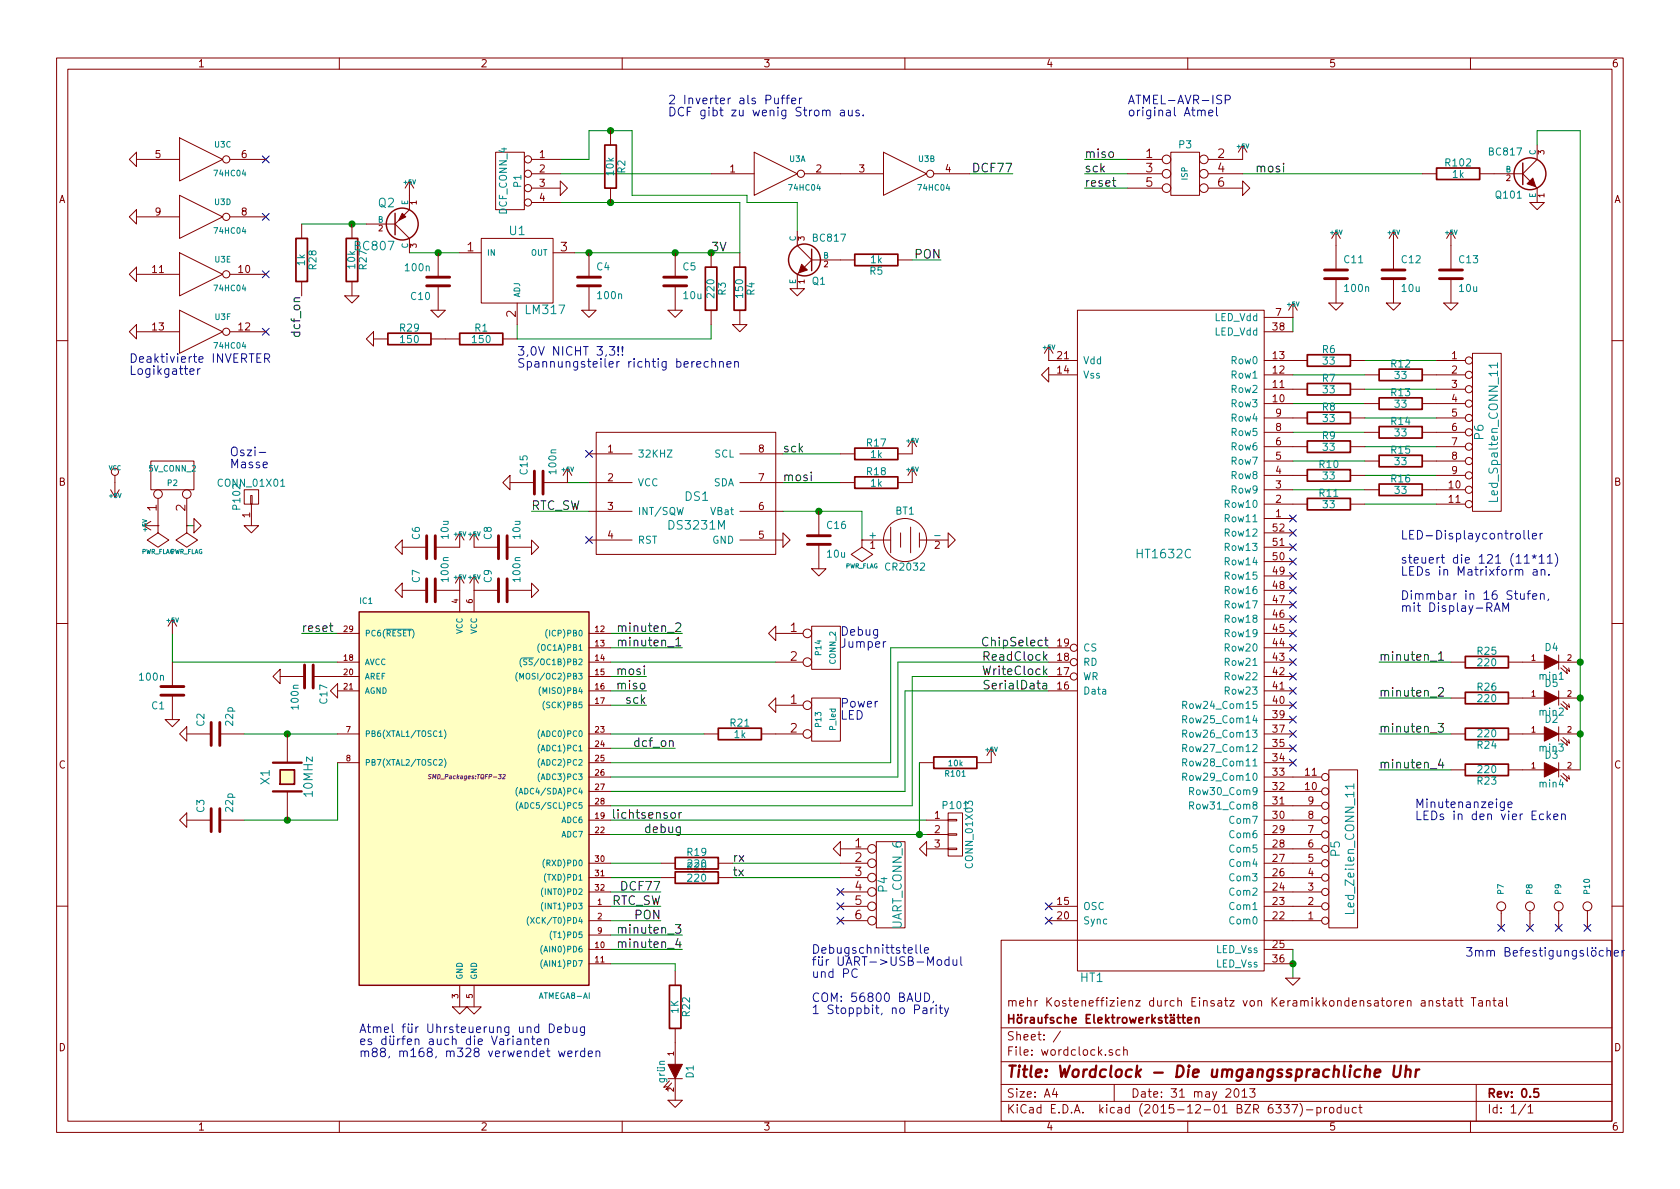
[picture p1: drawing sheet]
<svg xmlns="http://www.w3.org/2000/svg" width="297mm" height="210mm" viewBox="0 0 297 210" stroke-linecap="round" stroke-linejoin="round" font-family="sans-serif">
<defs><g id="words">
<text font-size="2.8" fill="#840000" x="178" y="190.5">Title: Wordclock - Die umgangssprachliche Uhr</text>
<g font-size="2.1" fill="#0000c2">
<text x="118.1" y="18.4">2 Inverter als Puffer</text>
<text x="118.1" y="20.6">DCF gibt zu wenig Strom aus.</text>
<text x="199.4" y="18.4">ATMEL-AVR-ISP</text>
<text x="199.4" y="20.6">original Atmel</text>
<text x="22.9" y="64.2">Deaktivierte INVERTER</text>
<text x="91.4" y="62.9">3,0V NICHT 3,3!!</text>
<text x="91.4" y="65">Spannungsteiler richtig berechnen</text>
<text x="22.9" y="66.3">Logikgatter</text>
<text x="40.6" y="80.7">Oszi-</text>
<text x="40.6" y="82.8">Masse</text>
<text x="247.6" y="95.4">LED-Displaycontroller</text>
<text x="247.6" y="99.7">steuert die 121 (11*11)</text>
<text x="247.6" y="101.8">LEDs in Matrixform an.</text>
<text x="247.6" y="106.1">Dimmbar in 16 Stufen,</text>
<text x="148.6" y="112.4">Debug</text>
<text x="247.6" y="108.2">mit Display-RAM</text>
<text x="148.6" y="114.5">Jumper</text>
<text x="148.6" y="125.1">Power</text>
<text x="148.6" y="127.2">LED</text>
<text x="250.2" y="142.9">Minutenanzeige</text>
<text x="250.2" y="145">LEDs in den vier Ecken</text>
<text x="143.5" y="168.7">Debugschnittstelle</text>
<text x="143.5" y="170.8">für UART-&gt;USB-Modul</text>
<text x="143.5" y="172.9">und PC</text>
<text x="259.1" y="169.2">3mm Befestigungslöcher</text>
<text x="143.5" y="177.2">COM: 56800 BAUD,</text>
<text x="143.5" y="179.3">1 Stoppbit, no Parity</text>
<text x="63.5" y="182.7">Atmel für Uhrsteuerung und Debug</text>
<text x="63.5" y="184.8">es dürfen auch die Varianten</text>
<text x="63.5" y="186.9">m88, m168, m328 verwendet werden</text>
</g>
<g font-size="2.1">
<text x="191.8" y="27.9">miso</text>
<text x="172.3" y="30.5">DCF77</text>
<text x="191.8" y="33">reset</text>
<text x="191.8" y="30.5">sck</text>
<text x="222.4" y="30.5">mosi</text>
<text x="125.7" y="44.4">3V</text>
<text x="161.8" y="45.7">PON</text>
<text x="53.1" y="59.3" transform="rotate(-90 53.1 59.3)">dcf_on</text>
<text x="138.4" y="80">sck</text>
<text x="138.4" y="85.1">mosi</text>
<text x="94" y="90.2">RTC_SW</text>
<text x="53.3" y="111.8">reset</text>
<text x="110" y="111.8">minuten_2</text>
<text x="109.3" y="119.4">mosi</text>
<text x="110" y="114.3">minuten_1</text>
<text x="174.3" y="119.4">WriteClock</text>
<text x="174.4" y="114.3">ChipSelect</text>
<text x="174.4" y="116.8">ReadClock</text>
<text x="243.8" y="116.8">minuten_1</text>
<text x="109.3" y="121.9">miso</text>
<text x="110.8" y="124.5">sck</text>
<text x="175" y="121.9">SerialData</text>
<text x="243.8" y="123.2">minuten_2</text>
<text x="243.8" y="129.5">minuten_3</text>
<text x="112.4" y="132.1">dcf_on</text>
<text x="243.8" y="135.9">minuten_4</text>
<text x="109.3" y="144.8">lichtsensor</text>
<text x="114.3" y="147.3">debug</text>
<text x="129.5" y="154.9">tx</text>
<text x="129.5" y="152.4">rx</text>
<text x="107.9" y="160">RTC_SW</text>
<text x="110.1" y="157.5">DCF77</text>
<text x="110" y="165.1">minuten_3</text>
<text x="110" y="167.6">minuten_4</text>
<text x="112.2" y="162.6">PON</text>
</g>
<g font-size="2.1" fill="#840000">
<text x="202.6" y="27.9">1</text>
<text x="215.3" y="27.9">2</text>
<text x="202.6" y="30.5">3</text>
<text x="202.6" y="33">5</text>
<text x="215.3" y="30.5">4</text>
<text x="215.3" y="33">6</text>
<text x="82.6" y="44.4">1</text>
<text x="99.1" y="44.4">3</text>
<text x="91.2" y="56.1" transform="rotate(-90 91.2 56.1)">2</text>
<text x="27.7" y="90.4" transform="rotate(-90 27.7 90.4)">1</text>
<text x="32.8" y="90.4" transform="rotate(-90 32.8 90.4)">2</text>
<text x="139.8" y="111.8">1</text>
<text x="139.8" y="116.8">2</text>
<text x="139.8" y="124.5">1</text>
<text x="139.8" y="129.5">2</text>
<text x="151.2" y="149.9">1</text>
<text x="151.2" y="152.4">2</text>
<text x="151.2" y="154.9">3</text>
<text x="151.2" y="157.5">4</text>
<text x="151.2" y="160">5</text>
<text x="151.2" y="162.6">6</text>
<text x="178" y="178">mehr Kosteneffizienz durch Einsatz von Keramikkondensatoren anstatt Tantal</text>
<text x="178" y="184">Sheet: /</text>
<text x="178" y="181">Höraufsche Elektrowerkstätten</text>
<text x="178" y="186.7">File: wordclock.sch</text>
<text x="178" y="196.9">KiCad E.D.A. kicad (2015-12-01 BZR 6337)-product</text>
<text x="178" y="194.1">Size: A4</text>
<text x="200" y="194.1">Date: 31 may 2013</text>
<text x="263" y="194.1">Rev: 0.5</text>
<text x="263" y="196.9">Id: 1/1</text>
</g>
<g font-size="2.1" fill="#008484">
<text x="66.9" y="36.6">Q2</text>
<text x="90.1" y="41.6">U1</text>
<text x="62.8" y="44.3">BC807</text>
<text x="93.1" y="55.5">LM317</text>
<text x="262.3" y="77.7" transform="rotate(-90 262.3 77.7)">P6</text>
<text x="121.1" y="88.6">DS1</text>
<text x="264.8" y="88.2" transform="rotate(-90 264.8 88.2)">Led_Spalten_CONN_11</text>
<text x="118.5" y="93.6">DS3231M</text>
<text x="201.2" y="98.7">HT1632C</text>
<text x="47.7" y="138.7" transform="rotate(-90 47.7 138.7)">X1</text>
<text x="55.3" y="140.7" transform="rotate(-90 55.3 140.7)">10MHz</text>
<text x="236.9" y="151.4" transform="rotate(-90 236.9 151.4)">P5</text>
<text x="156.9" y="157.7" transform="rotate(-90 156.9 157.7)">P4</text>
<text x="239.4" y="161.1" transform="rotate(-90 239.4 161.1)">Led_Zeilen_CONN_11</text>
<text x="159.4" y="164.3" transform="rotate(-90 159.4 164.3)">UART_CONN_6</text>
<text x="191" y="173.7">HT1</text>
</g>
<g font-size="1.8" fill="#840000">
<text x="35" y="11.9">1</text>
<text x="85" y="11.9">2</text>
<text x="135" y="11.9">3</text>
<text x="185" y="11.9">4</text>
<text x="235" y="11.9">5</text>
<text x="285" y="11.9">6</text>
<text x="27.5" y="27.9">5</text>
<text x="42.7" y="27.9">6</text>
<text x="95.4" y="27.9">1</text>
<text x="10.4" y="35.9">A</text>
<text x="95.4" y="30.5">2</text>
<text x="95.4" y="33">3</text>
<text x="95.4" y="35.6">4</text>
<text x="129.1" y="30.5">1</text>
<text x="144.3" y="30.5">2</text>
<text x="151.9" y="30.5">3</text>
<text x="167.2" y="30.5">4</text>
<text x="285.4" y="35.9">A</text>
<text x="27.5" y="38.1">9</text>
<text x="42.7" y="38.1">8</text>
<text x="27" y="48.3">11</text>
<text x="42.2" y="48.3">10</text>
<text x="27" y="58.4">13</text>
<text x="42.2" y="58.4">12</text>
<text x="225.1" y="58.4">38</text>
<text x="225.6" y="55.9">7</text>
<text x="187" y="63.5">21</text>
<text x="225.1" y="63.5">13</text>
<text x="256.7" y="63.5">1</text>
<text x="187" y="66">14</text>
<text x="225.1" y="71.1">10</text>
<text x="225.1" y="68.6">11</text>
<text x="225.1" y="66">12</text>
<text x="256.7" y="66">2</text>
<text x="256.7" y="68.6">3</text>
<text x="256.7" y="71.1">4</text>
<text x="225.6" y="76.2">8</text>
<text x="225.6" y="73.7">9</text>
<text x="256.7" y="73.7">5</text>
<text x="256.7" y="76.2">6</text>
<text x="107.5" y="80">1</text>
<text x="134.1" y="80">8</text>
<text x="225.6" y="83.8">4</text>
<text x="225.6" y="81.3">5</text>
<text x="225.6" y="78.7">6</text>
<text x="256.7" y="78.7">7</text>
<text x="256.7" y="81.3">8</text>
<text x="256.7" y="83.8">9</text>
<text x="10.4" y="85.9">B</text>
<text x="107.5" y="85.1">2</text>
<text x="134.1" y="85.1">7</text>
<text x="225.6" y="88.9">2</text>
<text x="225.6" y="86.4">3</text>
<text x="256.2" y="86.4">10</text>
<text x="256.2" y="88.9">11</text>
<text x="285.4" y="85.9">B</text>
<text x="44.2" y="91.5" transform="rotate(-90 44.2 91.5)">1</text>
<text x="107.5" y="90.2">3</text>
<text x="107.5" y="95.2">4</text>
<text x="134.1" y="95.2">5</text>
<text x="134.1" y="90.2">6</text>
<text x="225.1" y="94">52</text>
<text x="225.6" y="91.4">1</text>
<text x="153.8" y="97">1</text>
<text x="165.3" y="97">2</text>
<text x="225.1" y="99.1">50</text>
<text x="225.1" y="96.5">51</text>
<text x="225.1" y="101.6">49</text>
<text x="225.1" y="106.7">47</text>
<text x="225.1" y="104.1">48</text>
<text x="225.1" y="111.8">45</text>
<text x="225.1" y="109.2">46</text>
<text x="187" y="119.4">17</text>
<text x="187" y="116.8">18</text>
<text x="187" y="114.3">19</text>
<text x="225.1" y="119.4">42</text>
<text x="225.1" y="116.8">43</text>
<text x="225.1" y="114.3">44</text>
<text x="187" y="121.9">16</text>
<text x="225.1" y="124.5">40</text>
<text x="225.1" y="121.9">41</text>
<text x="225.1" y="129.5">37</text>
<text x="225.1" y="127">39</text>
<text x="10.4" y="135.9">C</text>
<text x="225.1" y="137.2">33</text>
<text x="225.1" y="134.6">34</text>
<text x="225.1" y="132.1">35</text>
<text x="230.8" y="137.2">11</text>
<text x="285.4" y="135.9">C</text>
<text x="225.1" y="142.2">31</text>
<text x="225.1" y="139.7">32</text>
<text x="230.8" y="139.7">10</text>
<text x="231.3" y="142.2">9</text>
<text x="165.3" y="144.8">1</text>
<text x="165.3" y="147.3">2</text>
<text x="165.3" y="149.9">3</text>
<text x="225.1" y="144.8">30</text>
<text x="225.1" y="149.9">28</text>
<text x="225.1" y="147.3">29</text>
<text x="231.3" y="149.9">6</text>
<text x="231.3" y="147.3">7</text>
<text x="231.3" y="144.8">8</text>
<text x="225.1" y="154.9">26</text>
<text x="225.1" y="152.4">27</text>
<text x="231.3" y="154.9">4</text>
<text x="231.3" y="152.4">5</text>
<text x="187" y="160">15</text>
<text x="225.1" y="160">23</text>
<text x="225.1" y="157.5">24</text>
<text x="231.3" y="160">2</text>
<text x="231.3" y="157.5">3</text>
<text x="187" y="162.6">20</text>
<text x="225.1" y="162.6">22</text>
<text x="225.1" y="167.6">25</text>
<text x="231.3" y="162.6">1</text>
<text x="225.1" y="170.2">36</text>
<text x="10.4" y="185.9">D</text>
<text x="285.4" y="185.9">D</text>
<text x="35" y="199.9">1</text>
<text x="85" y="199.9">2</text>
<text x="135" y="199.9">3</text>
<text x="185" y="199.9">4</text>
<text x="235" y="199.9">5</text>
<text x="285" y="199.9">6</text>
</g>
<g font-size="1.8" fill="#008484">
<text x="208.5" y="26.2">P3</text>
<text x="255.7" y="29.4">R102</text>
<text x="263.4" y="27.5">BC817</text>
<text x="92.2" y="33.1" transform="rotate(-90 92.2 33.1)">P1</text>
<text x="108.5" y="30.9" transform="rotate(-90 108.5 30.9)">10k</text>
<text x="110.5" y="30.6" transform="rotate(-90 110.5 30.6)">R2</text>
<text x="256.8" y="31.4">1k</text>
<text x="264.6" y="35.1">Q101</text>
<text x="89.6" y="37.9" transform="rotate(-90 89.6 37.9)">DCF_CONN_4</text>
<text x="53.9" y="46.9" transform="rotate(-90 53.9 46.9)">1k</text>
<text x="55.9" y="47.6" transform="rotate(-90 55.9 47.6)">R28</text>
<text x="62.8" y="47.4" transform="rotate(-90 62.8 47.4)">10k</text>
<text x="64.8" y="47.6" transform="rotate(-90 64.8 47.6)">R27</text>
<text x="71.8" y="47.9">100n</text>
<text x="105.5" y="47.8">C4</text>
<text x="120.8" y="47.8">C5</text>
<text x="143.9" y="42.7">BC817</text>
<text x="154" y="46.5">1k</text>
<text x="237.7" y="46.5">C11</text>
<text x="247.9" y="46.5">C12</text>
<text x="258" y="46.5">C13</text>
<text x="72.7" y="53">C10</text>
<text x="105.8" y="52.9">100n</text>
<text x="120.9" y="52.9">10u</text>
<text x="126.3" y="52.5" transform="rotate(-90 126.3 52.5)">220</text>
<text x="128.3" y="52.2" transform="rotate(-90 128.3 52.2)">R3</text>
<text x="131.4" y="52.5" transform="rotate(-90 131.4 52.5)">150</text>
<text x="133.4" y="52.2" transform="rotate(-90 133.4 52.2)">R4</text>
<text x="143.6" y="50.3">Q1</text>
<text x="153.8" y="48.6">R5</text>
<text x="237.9" y="51.6">100n</text>
<text x="247.9" y="51.6">10u</text>
<text x="258.1" y="51.6">10u</text>
<text x="70.8" y="58.6">R29</text>
<text x="84" y="58.6">R1</text>
<text x="214.6" y="56.8">LED_Vdd</text>
<text x="214.6" y="59.3">LED_Vdd</text>
<text x="70.9" y="60.6">150</text>
<text x="83.6" y="60.6">150</text>
<text x="191.5" y="64.4">Vdd</text>
<text x="217.8" y="64.4">Row0</text>
<text x="233.8" y="62.4">R6</text>
<text x="234" y="64.5">33</text>
<text x="246" y="65">R12</text>
<text x="191.5" y="66.9">Vss</text>
<text x="217.8" y="69.5">Row2</text>
<text x="217.8" y="66.9">Row1</text>
<text x="233.8" y="67.5">R7</text>
<text x="234" y="69.5">33</text>
<text x="246" y="70">R13</text>
<text x="246.7" y="67">33</text>
<text x="217.8" y="77.1">Row5</text>
<text x="217.8" y="74.5">Row4</text>
<text x="217.8" y="72">Row3</text>
<text x="233.8" y="77.7">R9</text>
<text x="233.8" y="72.6">R8</text>
<text x="234" y="74.6">33</text>
<text x="246" y="75.1">R14</text>
<text x="246.7" y="77.2">33</text>
<text x="246.7" y="72.1">33</text>
<text x="93.3" y="83.8" transform="rotate(-90 93.3 83.8)">C15</text>
<text x="98.3" y="83.7" transform="rotate(-90 98.3 83.7)">100n</text>
<text x="112.8" y="80.9">32KHZ</text>
<text x="126.3" y="80.9">SCL</text>
<text x="153.3" y="78.9">R17</text>
<text x="154" y="81">1k</text>
<text x="217.8" y="82.2">Row7</text>
<text x="217.8" y="79.6">Row6</text>
<text x="233.3" y="82.7">R10</text>
<text x="234" y="79.7">33</text>
<text x="246" y="80.2">R15</text>
<text x="246.7" y="82.2">33</text>
<text x="38.8" y="86">CONN_01X01</text>
<text x="42.5" y="89.9" transform="rotate(-90 42.5 89.9)">P102</text>
<text x="112.8" y="86">VCC</text>
<text x="126.1" y="86">SDA</text>
<text x="153.3" y="84">R18</text>
<text x="154" y="86">1k</text>
<text x="216.8" y="89.8">Row10</text>
<text x="217.8" y="87.2">Row9</text>
<text x="217.8" y="84.7">Row8</text>
<text x="233.3" y="87.8">R11</text>
<text x="234" y="89.9">33</text>
<text x="234" y="84.8">33</text>
<text x="246" y="85.3">R16</text>
<text x="246.7" y="87.3">33</text>
<text x="74.2" y="95.4" transform="rotate(-90 74.2 95.4)">C6</text>
<text x="79.3" y="95.2" transform="rotate(-90 79.3 95.2)">10u</text>
<text x="86.9" y="95.4" transform="rotate(-90 86.9 95.4)">C8</text>
<text x="92" y="95.2" transform="rotate(-90 92 95.2)">10u</text>
<text x="112.8" y="91.1">INT/SQW</text>
<text x="125.8" y="91.1">VBat</text>
<text x="146.3" y="93.5">C16</text>
<text x="153.8" y="95.2">+</text>
<text x="158.3" y="91">BT1</text>
<text x="165.5" y="95.2">-</text>
<text x="216.8" y="92.3">Row11</text>
<text x="216.8" y="94.9">Row12</text>
<text x="112.8" y="96.1">RST</text>
<text x="125.9" y="96.1">GND</text>
<text x="146.3" y="98.6">10u</text>
<text x="156.8" y="100.9">CR2032</text>
<text x="216.8" y="99.9">Row14</text>
<text x="216.8" y="97.4">Row13</text>
<text x="74.2" y="103" transform="rotate(-90 74.2 103)">C7</text>
<text x="79.3" y="102.7" transform="rotate(-90 79.3 102.7)">100n</text>
<text x="86.9" y="103" transform="rotate(-90 86.9 103)">C9</text>
<text x="92" y="102.7" transform="rotate(-90 92 102.7)">100n</text>
<text x="216.8" y="107.6">Row17</text>
<text x="216.8" y="105">Row16</text>
<text x="216.8" y="102.5">Row15</text>
<text x="216.8" y="112.6">Row19</text>
<text x="216.8" y="110.1">Row18</text>
<text x="191.5" y="117.7">RD</text>
<text x="191.5" y="115.2">CS</text>
<text x="216.8" y="117.7">Row21</text>
<text x="216.8" y="115.2">Row20</text>
<text x="261.3" y="115.8">R25</text>
<text x="261.4" y="117.8">220</text>
<text x="273.2" y="115.1">D4</text>
<text x="24.8" y="120.3">100n</text>
<text x="26.8" y="125.4">C1</text>
<text x="52.8" y="125.3" transform="rotate(-90 52.8 125.3)">100n</text>
<text x="57.9" y="124.4" transform="rotate(-90 57.9 124.4)">C17</text>
<text x="191.5" y="122.8">Data</text>
<text x="191.5" y="120.3">WR</text>
<text x="209.9" y="125.3">Row24_Com15</text>
<text x="216.8" y="122.8">Row23</text>
<text x="216.8" y="120.3">Row22</text>
<text x="261.3" y="122.1">R26</text>
<text x="261.4" y="124.1">220</text>
<text x="272.3" y="120.2">min1</text>
<text x="273.2" y="121.5">D5</text>
<text x="36.1" y="128.4" transform="rotate(-90 36.1 128.4)">C2</text>
<text x="41.2" y="128.2" transform="rotate(-90 41.2 128.2)">22p</text>
<text x="129.2" y="128.5">R21</text>
<text x="129.8" y="130.5">1k</text>
<text x="209.9" y="130.4">Row26_Com13</text>
<text x="209.9" y="127.9">Row25_Com14</text>
<text x="261.4" y="130.3">220</text>
<text x="272.3" y="126.5">min2</text>
<text x="273.2" y="127.8">D2</text>
<text x="209.9" y="135.5">Row28_Com11</text>
<text x="209.9" y="133">Row27_Com12</text>
<text x="261.3" y="132.4">R24</text>
<text x="261.4" y="136.7">220</text>
<text x="272.3" y="132.9">min3</text>
<text x="273.2" y="134.2">D3</text>
<text x="36.1" y="143.6" transform="rotate(-90 36.1 143.6)">C3</text>
<text x="41.2" y="143.5" transform="rotate(-90 41.2 143.5)">22p</text>
<text x="166.9" y="143">P101</text>
<text x="209.9" y="138">Row29_Com10</text>
<text x="210.9" y="143.1">Row31_Com8</text>
<text x="210.9" y="140.6">Row30_Com9</text>
<text x="261.3" y="138.7">R23</text>
<text x="272.3" y="139.2">min4</text>
<text x="217.6" y="145.7">Com7</text>
<text x="217.6" y="148.2">Com6</text>
<text x="121.6" y="151.3">R19</text>
<text x="121.7" y="155.9">220</text>
<text x="121.7" y="153.4">220</text>
<text x="172" y="153.2" transform="rotate(-90 172 153.2)">CONN_01X03</text>
<text x="217.6" y="155.8">Com3</text>
<text x="217.6" y="153.3">Com4</text>
<text x="217.6" y="150.7">Com5</text>
<text x="191.5" y="160.9">OSC</text>
<text x="217.6" y="160.9">Com1</text>
<text x="217.6" y="158.4">Com2</text>
<text x="191.5" y="163.4">Sync</text>
<text x="217.6" y="163.4">Com0</text>
<text x="214.8" y="168.5">LED_Vss</text>
<text x="214.8" y="171.1">LED_Vss</text>
<text x="119.9" y="179.2" transform="rotate(-90 119.9 179.2)">1K</text>
<text x="122" y="179.7" transform="rotate(-90 122 179.7)">R22</text>
<text x="117.6" y="191.4" transform="rotate(-90 117.6 191.4)">grün</text>
<text x="122.6" y="190.6" transform="rotate(-90 122.6 190.6)">D1</text>
</g>
<g font-size="1.4" fill="#008484">
<text x="38" y="26.1">U3C</text>
<text x="139.6" y="28.6">U3A</text>
<text x="162.4" y="28.6">U3B</text>
<text x="271.5" y="27.4" transform="rotate(-90 271.5 27.4)">C</text>
<text x="38" y="31.2">74HC04</text>
<text x="139.6" y="33.7">74HC04</text>
<text x="162.5" y="33.7">74HC04</text>
<text x="210" y="31.8" transform="rotate(-90 210 31.8)">ISP</text>
<text x="266.2" y="30.5">B</text>
<text x="271.5" y="35" transform="rotate(-90 271.5 35)">E</text>
<text x="38" y="36.2">U3D</text>
<text x="38" y="41.3">74HC04</text>
<text x="66.8" y="39.4">B</text>
<text x="72.1" y="36.3" transform="rotate(-90 72.1 36.3)">E</text>
<text x="38" y="46.4">U3E</text>
<text x="72.1" y="43.9" transform="rotate(-90 72.1 43.9)">C</text>
<text x="86.1" y="45.2">IN</text>
<text x="93.8" y="45.2">OUT</text>
<text x="140.7" y="42.7" transform="rotate(-90 140.7 42.7)">C</text>
<text x="145.5" y="45.7">B</text>
<text x="38" y="51.5">74HC04</text>
<text x="91.9" y="52.6" transform="rotate(-90 91.9 52.6)">ADJ</text>
<text x="140.7" y="50.2" transform="rotate(-90 140.7 50.2)">E</text>
<text x="38" y="56.6">U3F</text>
<text x="38" y="61.6">74HC04</text>
<text x="26.4" y="83.4">5V_CONN_2</text>
<text x="29.6" y="85.9">P2</text>
<text x="63.6" y="106.8">IC1</text>
<text x="64.5" y="112.5">PC6(RESET)</text>
<text x="81.8" y="112.2" transform="rotate(-90 81.8 112.2)">VCC</text>
<text x="84.3" y="112.2" transform="rotate(-90 84.3 112.2)">VCC</text>
<text x="97.1" y="112.5">(ICP)PB0</text>
<text x="64.5" y="117.6">AVCC</text>
<text x="93.2" y="117.6">(SS/OC1B)PB2</text>
<text x="95.5" y="115.1">(OC1A)PB1</text>
<text x="145.2" y="115.8" transform="rotate(-90 145.2 115.8)">P14</text>
<text x="147.8" y="117.4" transform="rotate(-90 147.8 117.4)">CONN_2</text>
<text x="64.5" y="120.1">AREF</text>
<text x="64.5" y="122.7">AGND</text>
<text x="92.5" y="120.1">(MOSI/OC2)PB3</text>
<text x="95.8" y="122.7">(MISO)PB4</text>
<text x="96.4" y="125.2">(SCK)PB5</text>
<text x="64.5" y="130.3">PB6(XTAL1/TOSC1)</text>
<text x="95.6" y="130.3">(ADC0)PC0</text>
<text x="145.2" y="128.5" transform="rotate(-90 145.2 128.5)">P13</text>
<text x="147.8" y="129.1" transform="rotate(-90 147.8 129.1)">P_led</text>
<text x="64.5" y="135.4">PB7(XTAL2/TOSC2)</text>
<text x="95.6" y="132.8">(ADC1)PC1</text>
<text x="95.6" y="135.4">(ADC2)PC2</text>
<text x="95.6" y="137.9">(ADC3)PC3</text>
<text x="167.2" y="137.3">R101</text>
<text x="167.8" y="135.5">10k</text>
<text x="92.2" y="140.5">(ADC4/SDA)PC4</text>
<text x="92.4" y="143">(ADC5/SCL)PC5</text>
<text x="99.3" y="148.1">ADC7</text>
<text x="99.3" y="145.5">ADC6</text>
<text x="96.4" y="153.2">(RXD)PD0</text>
<text x="96.6" y="155.7">(TXD)PD1</text>
<text x="96.4" y="160.8">(INT1)PD3</text>
<text x="96.4" y="158.2">(INT0)PD2</text>
<text x="265.9" y="158.1" transform="rotate(-90 265.9 158.1)">P7</text>
<text x="270.9" y="158.1" transform="rotate(-90 270.9 158.1)">P8</text>
<text x="276" y="158.1" transform="rotate(-90 276 158.1)">P9</text>
<text x="281.1" y="158" transform="rotate(-90 281.1 158)">P10</text>
<text x="94.4" y="163.3">(XCK/T0)PD4</text>
<text x="97.8" y="165.9">(T1)PD5</text>
<text x="81.8" y="173.2" transform="rotate(-90 81.8 173.2)">GND</text>
<text x="84.3" y="173.2" transform="rotate(-90 84.3 173.2)">GND</text>
<text x="96.2" y="168.4">(AIN0)PD6</text>
<text x="96.2" y="170.9">(AIN1)PD7</text>
<text x="95.4" y="176.6">ATMEGA8-AI</text>
</g>
<g font-size="1.4" fill="#840000">
<text x="273" y="27.3" transform="rotate(-90 273 27.3)">3</text>
<text x="266.3" y="32">2</text>
<text x="273" y="34.9" transform="rotate(-90 273 34.9)">1</text>
<text x="66.9" y="40.9">2</text>
<text x="73.7" y="36.2" transform="rotate(-90 73.7 36.2)">1</text>
<text x="73.7" y="43.8" transform="rotate(-90 73.7 43.8)">3</text>
<text x="142.2" y="42.5" transform="rotate(-90 142.2 42.5)">3</text>
<text x="145.7" y="47.2">2</text>
<text x="142.2" y="50.2" transform="rotate(-90 142.2 50.2)">1</text>
<text x="81" y="106.7" transform="rotate(-90 81 106.7)">4</text>
<text x="83.6" y="106.7" transform="rotate(-90 83.6 106.7)">6</text>
<text x="60.8" y="111.8">29</text>
<text x="105.3" y="111.8">12</text>
<text x="60.8" y="119.4">20</text>
<text x="60.8" y="116.8">18</text>
<text x="105.3" y="114.3">13</text>
<text x="105.3" y="116.8">14</text>
<text x="105.3" y="119.4">15</text>
<text x="270.8" y="116.8">1</text>
<text x="277.1" y="116.8">2</text>
<text x="60.8" y="121.9">21</text>
<text x="105.3" y="121.9">16</text>
<text x="105.3" y="124.5">17</text>
<text x="270.8" y="123.2">1</text>
<text x="277.1" y="123.2">2</text>
<text x="61.2" y="129.5">7</text>
<text x="105.3" y="129.5">23</text>
<text x="270.8" y="129.5">1</text>
<text x="277.1" y="129.5">2</text>
<text x="61.2" y="134.6">8</text>
<text x="105.3" y="132.1">24</text>
<text x="105.3" y="134.6">25</text>
<text x="105.3" y="137.2">26</text>
<text x="270.8" y="135.9">1</text>
<text x="277.1" y="135.9">2</text>
<text x="105.3" y="139.7">27</text>
<text x="105.3" y="142.2">28</text>
<text x="105.3" y="147.3">22</text>
<text x="105.3" y="144.8">19</text>
<text x="105.3" y="152.4">30</text>
<text x="105.3" y="154.9">31</text>
<text x="105.3" y="157.5">32</text>
<text x="105.7" y="160">1</text>
<text x="105.3" y="167.6">10</text>
<text x="105.7" y="162.6">2</text>
<text x="105.7" y="165.1">9</text>
<text x="105.3" y="170.2">11</text>
<text x="81" y="176.5" transform="rotate(-90 81 176.5)">3</text>
<text x="83.6" y="176.5" transform="rotate(-90 83.6 176.5)">5</text>
<text x="119.1" y="186.7" transform="rotate(-90 119.1 186.7)">1</text>
<text x="119.1" y="193" transform="rotate(-90 119.1 193)">2</text>
</g>
<g font-size="1.1" fill="#008484">
<text x="218.7" y="26.2">+5V</text>
<text x="71.4" y="32.6">+5V</text>
<text x="235.3" y="41.5">+5V</text>
<text x="245.4" y="41.5">+5V</text>
<text x="255.6" y="41.5">+5V</text>
<text x="227.6" y="54.2">+5V</text>
<text x="184.5" y="61.8">+5V</text>
<text x="19.2" y="83.1">VCC</text>
<text x="99.4" y="83.4">+5V</text>
<text x="160.3" y="83.4">+5V</text>
<text x="160.3" y="78.3">+5V</text>
<text x="19.4" y="88">+5V</text>
<text x="26" y="93.9" transform="rotate(-90 26 93.9)">+5V</text>
<text x="80.3" y="94.8">+5V +5V</text>
<text x="24.9" y="97.9">PWR_FLAG</text>
<text x="30" y="97.9">PWR_FLAG</text>
<text x="149.4" y="100.5">PWR_FLAG</text>
<text x="80.3" y="102.4">+5V +5V</text>
<text x="29.5" y="110.1">+5V</text>
<text x="174.3" y="132.9">+5V</text>
</g>
<text font-size="1.1" fill="#840084" x="76.3" y="137.7">SMD_Packages:TQFP-32</text>
</g></defs>
<g fill="none" stroke="#840000" stroke-width=".18">
<path d="M10 10.3h277v189.9h-277zM12 12.2h273v186.1h-273zM60 10.3v1.9M110 10.3v1.9M160 10.3v1.9M210 10.3v1.9M260 10.3v1.9M22.9 28.2l1.2-1.3v2.6zM24.1 37.1v2.5l-1.2-1.3zM24.1 38.3h7.6M24.1 28.2h7.6M31.7 34.5l7.7 3.8-7.7 3.9z"/>
<path d="M31.7 24.4l7.7 3.8-7.7 3.8zM40.6 38.3h6.4M40.6 28.2h6.4M53.3 39.6v2.6M62.2 39.6v2.6M64.8 39.6h5M69.8 39.6l2.6 2.6v2.5M70.5 39l-.7 .6M72.4 32v5.1l-.9 .9M72.4 32l-.8 1.3M72.4 32l.8 1.3M87.6 26.9h5.1v10.2h-5.1z"/>
<path d="M94 28.2h5.1M94 30.7h5.1M94 33.3h5.1M94 35.8h5.1M99.1 32l1.2 1.3-1.2 1.2zM107.9 23.1v2.5M107.9 33.3v2.5M125.7 30.7h7.6M133.3 26.9l7.7 3.8-7.7 3.8zM142.2 30.7h14M156.2 26.9l7.6 3.8-7.6 3.8zM165.1 30.7h6.3"/>
<path d="M199.4 28.2h6.1M199.4 30.7h6.1M199.4 33.3h6.1M207 26.9h5.1v7.6h-5.1zM213.6 30.7h6.1M213.6 33.3h6.1M219.7 32l1.3 1.3-1.3 1.2zM219.7 25.6v2.6h-6.1M219.7 25.6l-.8 1.3M219.7 25.6l.8 1.3M251.5 30.7h2.5M261.6 30.7h7.6"/>
<path d="M269.2 30.7l1.3 1.3M270.5 35.8h2.5l-1.2 1.3zM271.5 33l.3 .3v2.5M271.8 25.6v2.6l-2.6 2.5M22.9 48.5l1.2-1.3v2.6zM24.1 57.4v2.5l-1.2-1.2zM24.1 58.7h7.6M24.1 48.5h7.6M31.7 54.9l7.7 3.8-7.7 3.8zM31.7 44.7l7.7 3.8-7.7 3.8zM40.6 58.7h6.4M40.6 48.5h6.4"/>
<path d="M53.3 49.8v2.5M61 52.3h2.5l-1.3 1.3zM62.2 49.8v2.5M64.8 59.9l1.2-1.2v2.5zM66 59.9h2.6M76.2 54.9h2.5l-1.2 1.2zM76.2 59.9h5.1M77.5 44.7v4.3M77.5 50.5v4.4M81.3 44.7h3.8M85.1 42.2h12.7v11.4h-12.7zM88.9 59.9h2.5"/>
<path d="M91.4 53.6v3.8M97.8 44.7h3.8M102.9 54.9h2.5l-1.3 1.2zM104.1 44.7v4.3M104.1 50.5v4.4M118.1 54.9h2.5l-1.2 1.2zM119.4 44.7v4.3M119.4 50.5v4.4M125.7 44.7v2.5M125.7 54.9v2.5M129.5 57.4h2.6l-1.3 1.3zM130.8 44.7v2.5"/>
<path d="M130.8 54.9v2.5M139.7 51h2.5l-1.2 1.3zM141 40.9v2.5l2.5 2.6M141.2 48.3l-.2 .2v2.5M143.5 46l-1.3 1.2M143.5 46h7.6M158.7 46h2.6M190.5 54.9h33v116.8h-33zM223.5 58.7h5.1M228.6 53.6l-.8 1.3M228.6 53.6v2.5h-5.1M228.6 53.6l.8 1.3"/>
<path d="M234.9 53.6h2.6l-1.3 1.3zM236.2 40.9l-.7 1.3M236.2 40.9v6.8M236.2 49.3v4.3M236.2 40.9l.8 1.3M245.1 53.6h2.5l-1.2 1.3zM246.4 40.9l-.8 1.3M246.4 40.9v6.8M246.4 49.3v4.3M246.4 40.9l.7 1.3M255.3 53.6h2.5l-1.3 1.3zM256.5 40.9l-.7 1.3"/>
<path d="M256.5 40.9v6.8M256.5 49.3v4.3M256.5 40.9l.8 1.3M10 60.2h2M105.4 76.4h31.8v21.6h-31.8zM161.3 77.7v2.6h-2.6M161.3 77.7l-.8 1.3M161.3 77.7l.8 1.3M184.1 66.3l1.3-1.3v2.6zM185.4 66.3h5.1M185.4 61.2v2.5h5.1M185.4 61.2l-.7 1.3"/>
<path d="M185.4 61.2l.8 1.3M223.5 76.4h5.1M223.5 79h7.6M223.5 71.4h5.1M223.5 73.9h7.6M223.5 68.8h7.6M223.5 66.3h5.1M223.5 63.7h7.6M238.8 79h2.5M238.8 73.9h2.5M238.8 68.8h2.5M238.8 63.7h2.5"/>
<path d="M241.3 76.4h2.5M241.3 71.4h2.5M241.3 66.3h2.5M251.5 76.4h7.6M251.5 71.4h7.6M251.5 66.3h7.6M254 79h5.1M254 73.9h5.1M254 68.8h5.1M254 63.7h5.1M260.3 62.5h5.1v27.9h-5.1zM285 60.2h2"/>
<path d="M19.6 86.6l.7 1.3M20.3 84.1v3.8M21.1 86.6l-.8 1.3M25.4 93l1.3 .7M25.4 93h2.5M26.7 81.5h7.6v5.1h-7.6zM26.7 92.2l-1.3 .8M27.9 93h.1M27.9 93v1.2l1.9 1.3-1.9 1.3-1.9-1.3 1.9-1.3M27.9 88.1v4.9M33 93h.1M33 93v1.2l1.9 1.3-1.9 1.3-1.9-1.3 1.9-1.3"/>
<path d="M33 88.1v4.9M34.3 91.7l1.3 1.3-1.3 1.2zM43.2 86.6h2.5v2.5h-2.5zM43.2 93h2.5l-1.3 1.2zM44.3 87.6h.3v1.5h-.3zM44.4 89.1v3.9M69.8 96.8l1.3-1.3v2.5zM71.1 96.8h4.3M81.3 94.2l-.8 1.3M81.3 94.2v2.6h-4.3M81.3 94.2l.7 1.3M83.8 94.2l-.7 1.3"/>
<path d="M83.8 94.2v2.6h4.3M83.8 94.2l.8 1.3M88.9 85.3l1.3-1.2v2.5zM89.7 96.8h4.3M90.2 85.3h4.3M94 95.5l1.2 1.3-1.2 1.2zM100.3 82.8v2.5h-4.3M100.3 82.8l-.7 1.3M100.3 82.8l.8 1.3M104.1 85.3h7.7M104.1 80.3h7.7M104.1 90.4h7.7"/>
<path d="M104.1 95.5h7.7M130.8 85.3h7.6M130.8 80.3h7.6M130.8 90.4h7.6M130.8 95.5h7.6M138.4 94.2l1.3 1.3-1.3 1.3zM144.8 90.4v4.3M144.8 96.3v4.3M148.6 85.3h2.5M148.6 80.3h2.5M152.4 95.5h.1M152.4 95.5v1.3l1.9 1.2-1.9 1.3-1.9-1.3 1.9-1.2"/>
<path d="M152.4 95.5h5.1M157.5 93.2v4.6M159.2 94.2v2.6M161 93.2v4.6M161.3 82.8v2.5h-2.6M161.3 82.8l-.8 1.3M161.3 82.8l.8 1.3M162.6 95.5h5M162.6 94.2v2.6M167.6 94.2l1.3 1.3-1.3 1.3zM223.5 86.6h5.1M223.5 81.5h5.1"/>
<path d="M223.5 89.1h7.6M223.5 84.1h7.6M223.5 91.7h5.1M223.5 99.3h5.1M223.5 96.8h5.1M223.5 94.2h5.1M238.8 89.1h2.5M238.8 84.1h2.5M241.3 86.6h2.5M241.3 81.5h2.5M251.5 86.6h7.6M251.5 81.5h7.6"/>
<path d="M254 89.1h5.1M254 84.1h5.1M10 110.3h2M30.5 109.5l-.8 1.2M30.5 109.5v2.5M30.5 117.1v4.3M30.5 109.5l.7 1.2M48.3 119.6l1.2-1.2v2.5zM49.5 119.6h4.3M55.4 119.6h8.1M59.7 117.1h3.8M59.7 112h3.8"/>
<path d="M69.8 104.4l1.3-1.3v2.6zM71.1 104.4h4.3M77 104.4h4.3M81.3 101.8v6.4M81.3 101.8l-.8 1.3M81.3 101.8l.7 1.3M83.8 101.8v6.4M83.8 101.8l-.7 1.3M83.8 101.8l.8 1.3M83.8 104.4h4.3M89.7 104.4h4.3M94 103.1l1.2 1.3-1.2 1.3z"/>
<path d="M104.1 117.1h3.8M104.1 112h3.8M104.1 119.6h3.8M104.1 114.5h3.8M137.2 110.7v2.6l-1.3-1.3zM137.2 117.1h4.8M137.2 112h4.8M143.5 110.7h5.1v7.7h-5.1zM143.5 100.6h2.5l-1.2 1.2zM185.4 117.1h3.8M185.4 119.6h3.8M185.4 114.5h3.8"/>
<path d="M223.5 117.1h5.1M223.5 112h5.1M223.5 104.4h5.1M223.5 119.6h5.1M223.5 114.5h5.1M223.5 109.5h5.1M223.5 106.9h5.1M223.5 101.8h5.1M256.5 117.1h2.6M266.7 117.1h6.3M275.6 117.1h3.8M275.6 115.8v2.6"/>
<path d="M276 118.1l1.1 1-.1-.6M276.4 117.7l1.1 1-.1-.6M285 110.3h2M29.2 127.2h2.5l-1.2 1.3zM30.5 122.9v4.3M31.7 129.8l1.3-1.3v2.6zM33 129.8h4.3M38.9 129.8h4.3M50.8 129.8v5.1M50.8 139.9v5.1M58.4 122.2l1.3-1.3v2.5zM59.7 129.8h3.8"/>
<path d="M59.7 122.2h3.8M59.7 134.9h3.8M104.1 129.8h3.8M104.1 124.7h3.8M104.1 139.9h3.8M104.1 137.4h3.8M104.1 122.2h3.8M104.1 134.9h3.8M104.1 132.3h3.8M124.5 129.8h2.5M134.6 129.8h7.4M135.9 124.7l1.3-1.3v2.6z"/>
<path d="M137.2 124.7h4.8M143.5 123.4h5.1v7.7h-5.1zM162.6 134.9h2.5M175.3 132.3v2.6h-2.6M175.3 132.3l-.8 1.3M175.3 132.3l.7 1.3M185.4 122.2h5.1M223.5 129.8h5.1M223.5 124.7h5.1M223.5 139.9h10.2M223.5 137.4h10.2M223.5 122.2h5.1"/>
<path d="M223.5 134.9h5.1M223.5 132.3h5.1M223.5 127.2h5.1M234.9 136.1h5.1v28h-5.1zM256.5 123.4h2.6M256.5 129.8h2.6M256.5 136.1h2.6M266.7 123.4h6.3M266.7 129.8h6.3M266.7 136.1h6.3M275.6 123.4h3.8M275.6 122.2v2.5"/>
<path d="M275.6 128.5v2.6M275.6 134.9v2.5M275.6 129.8h3.8M275.6 136.1h3.8M276 130.8l1.1 1-.1-.6M276 137.2l1.1 1-.1-.7M276 124.5l1.1 1-.1-.7M276.4 130.4l1.1 1-.1-.6M276.4 136.8l1.1 1-.1-.6M276.4 124.1l1.1 1-.1-.6M33 143.8v2.5l-1.3-1.3zM33 145h4.3"/>
<path d="M38.9 145h4.3M104.1 155.2h3.8M104.1 152.6h3.8M104.1 157.7h3.8M104.1 145h3.8M104.1 147.6h3.8M104.1 142.5h3.8M116.8 155.2h2.6M116.8 152.6h2.6M127 155.2h2.5M127 152.6h2.5M147.3 150.1l1.3-1.3v2.6z"/>
<path d="M148.6 155.2h4.8M148.6 152.6h4.8M148.6 150.1h4.8M148.6 157.7h4.8M154.9 148.8h5.1v15.3h-5.1zM162.6 150.1l1.2-1.3v2.6zM163.8 150.1h3.8M163.8 145h3.8M163.8 147.6h3.8M167.6 150h1.6v.2h-1.6zM167.6 147.4h1.6v.3h-1.6zM167.6 144.9h1.6v.3h-1.6z"/>
<path d="M167.6 143.8h2.6v7.6h-2.6zM223.5 155.2h10.2M223.5 152.6h10.2M223.5 150.1h10.2M223.5 157.7h10.2M223.5 145h10.2M223.5 147.6h10.2M223.5 142.5h10.2M10 160.2h2M80 178h2.5l-1.2 1.3zM81.3 174.2v3.8M82.5 178h2.6l-1.3 1.3z"/>
<path d="M83.8 174.2v3.8M104.1 160.3h3.8M104.1 162.8h3.8M104.1 167.9h3.8M104.1 170.4h3.8M104.1 165.3h3.8M119.4 171.7v2.5M148.6 160.3h4.8M148.6 162.8h4.8M177 166.3h108v32h-108zM185.4 160.3h5.1M185.4 162.8h5.1"/>
<path d="M223.5 160.3h10.2M223.5 162.8h10.2M223.5 167.9h5.1M223.5 170.4h5.1M227.3 173h2.6l-1.3 1.2zM251.3 177h.6l.1 .9M252 177.3l-.5 .1-.2 .2 .2 .3 .5-.1M252.7 177.1l.2-.2 .4 .1v.9M252.7 176.9v1M254.5 177a.37 .37 0 0 0-.6 .1l.1 .3 .5 .1 .1 .1-.2 .3-.5-.1M255 176.9h.6M255.2 176.4v1.3l.4 .2"/>
<path d="M256.1 177h.6v.9M256.7 177.3l-.4 .1-.3 .2 .3 .3 .4-.1M257.3 176.9h.5M257.5 176.4v1.3l.3 .2M258.1 176.9h.6M258.3 176.4v1.3l.4 .2M260.1 176.4h.9M260.5 176.4v1.5M261.5 177h.6v.9M262.1 177.3l-.5 .1-.2 .2 .2 .3 .5-.1M262.8 177.1l.2-.2 .4 .1v.9M262.8 176.9v1"/>
<path d="M264 176.9h.5M264.2 176.4v1.3l.3 .2M265 177h.6l.1 .9M265.4 161v3.1M265.7 177.3l-.5 .1-.3 .2 .3 .3 .5-.1M266.4 176.4v1.3l.2 .2M270.5 161v3.1M275.6 161v3.1M280.7 161v3.1M285 160.2h2M60 198.3v1.9M110 198.3v1.9"/>
<path d="M118.1 194.6h2.5l-1.2 1.2zM118.1 190.7h2.5M118.4 191.1l-1.1 1.2 .7-.2M118.7 191.5l-1 1.2 .7-.2M119.4 181.9v6.3M119.4 190.7v3.9M160 198.3v1.9M177 194.8h108M177 191.8h108M177 187.8h108M177 181.8h108M186.4 192.5l-.3 1h.9"/>
<path d="M186.8 193v1M187.5 182.3l-1.3 2M196.7 185.7a.37 .37 0 0 0-.6 .1l.1 .2 .5 .2v.1l-.2 .3-.4-.1M197 191.8v3M198 185.7l-.4-.1-.3 .3 .1 .6 .2 .1 .4-.1M198.7 185.7l.2-.1 .4 .1v.9M198.7 185.1v1.5M210 198.3v1.9M218.4 192.6l.1-.1a.81 .81 0 0 1 .6 .6 .81 .81 0 0 1-.3 .8l-.1 .1a.8 .8 0 0 1-.6-.6 .8 .8 0 0 1 .3-.8zM219.6 193l.4-.5v1.5M219.6 194h.9M221 192.5h.9l-.5 .6 .4 .1v.7l-.2 .1-.6-.1"/>
<path d="M227 195.3h.9l-.5 .6 .5 .1v.7l-.2 .1-.7-.1M228.4 195.3h1l-.6 1.5M229.8 195.1a1.71 1.71 0 0 1 0 2.3M231 196.3h1.1M232.8 195.9l.5-.1 .3 .3-.2 .6h-.6M232.8 195.8v1.5M234.2 195.8v1M234.6 195.8l-.4 .3M235.1 196l.2-.2 .5 .2v.5l-.1 .2-.4 .1-.2-.1zM237.1 195.9l-.4-.1-.3 .3 .1 .6 .2 .1 .4-.1M237.1 195.3v1.5M237.8 195.8l.1 .9 .4 .1 .2-.1"/>
<path d="M238.5 195.8v1M239.8 195.9l-.4-.1-.3 .3 .1 .6 .2 .1 .4-.1M240.3 195.8h.5M240.5 195.3v1.3l.3 .2M260 198.3v1.9M261 191.8v6.5M269.7 195.2l-1.2 2M270.2 195.8l.4-.5v1.5M270.2 196.8h.8"/>
<circle cx="40" cy="38.3" r=".63"/>
<circle cx="40" cy="28.2" r=".63"/>
<circle cx="93.3" cy="30.7" r=".63"/>
<circle cx="93.3" cy="28.2" r=".63"/>
<circle cx="93.3" cy="35.8" r=".63"/>
<circle cx="93.3" cy="33.3" r=".63"/>
<circle cx="141.6" cy="30.7" r=".63"/>
<circle cx="164.5" cy="30.7" r=".63"/>
<circle cx="206.2" cy="28.2" r=".76"/>
<circle cx="206.2" cy="33.3" r=".76"/>
<circle cx="206.2" cy="30.7" r=".76"/>
<circle cx="212.9" cy="33.3" r=".76"/>
<circle cx="212.9" cy="28.2" r=".76"/>
<circle cx="212.9" cy="30.7" r=".76"/>
<circle cx="40" cy="58.7" r=".63"/>
<circle cx="40" cy="48.5" r=".63"/>
<circle cx="259.7" cy="66.3" r=".63"/>
<circle cx="259.7" cy="73.9" r=".63"/>
<circle cx="259.7" cy="63.7" r=".63"/>
<circle cx="259.7" cy="76.4" r=".63"/>
<circle cx="259.7" cy="79" r=".63"/>
<circle cx="259.7" cy="71.4" r=".63"/>
<circle cx="259.7" cy="68.8" r=".63"/>
<circle cx="20.3" cy="83.4" r=".63"/>
<circle cx="27.9" cy="87.4" r=".76"/>
<circle cx="33" cy="87.4" r=".76"/>
<circle cx="160" cy="95.5" r="3.8"/>
<circle cx="259.7" cy="89.1" r=".63"/>
<circle cx="259.7" cy="84.1" r=".63"/>
<circle cx="259.7" cy="86.6" r=".63"/>
<circle cx="259.7" cy="81.5" r=".63"/>
<circle cx="142.7" cy="112" r=".76"/>
<circle cx="142.7" cy="117.1" r=".76"/>
<circle cx="189.9" cy="119.6" r=".63"/>
<circle cx="189.9" cy="114.5" r=".63"/>
<circle cx="189.9" cy="117.1" r=".63"/>
<circle cx="142.7" cy="124.7" r=".76"/>
<circle cx="142.7" cy="129.8" r=".76"/>
<circle cx="234.3" cy="139.9" r=".63"/>
<circle cx="234.3" cy="137.4" r=".63"/>
<circle cx="154.2" cy="155.2" r=".76"/>
<circle cx="154.2" cy="157.7" r=".76"/>
<circle cx="154.2" cy="152.6" r=".76"/>
<circle cx="154.2" cy="150.1" r=".76"/>
<circle cx="234.3" cy="145" r=".63"/>
<circle cx="234.3" cy="147.6" r=".63"/>
<circle cx="234.3" cy="142.5" r=".63"/>
<circle cx="234.3" cy="152.6" r=".63"/>
<circle cx="234.3" cy="150.1" r=".63"/>
<circle cx="234.3" cy="157.7" r=".63"/>
<circle cx="234.3" cy="155.2" r=".63"/>
<circle cx="154.2" cy="162.8" r=".76"/>
<circle cx="154.2" cy="160.3" r=".76"/>
<circle cx="234.3" cy="160.3" r=".63"/>
<circle cx="234.3" cy="162.8" r=".63"/>
<circle cx="265.4" cy="160.3" r=".79"/>
<circle cx="270.5" cy="160.3" r=".79"/>
<circle cx="275.6" cy="160.3" r=".79"/>
<circle cx="280.7" cy="160.3" r=".79"/>
</g>
<g fill="none" stroke="#840000" stroke-width=".3">
<path d="M106.9 25.6h2.1v7.7h-2.1zM254 29.7h7.6v2h-7.6zM52.3 42.2h2.1v7.6h-2.1zM61.2 42.2h2v7.6h-2zM68.6 58.9h7.6v2.1h-7.6zM81.3 58.9h7.6v2.1h-7.6zM124.7 47.2h2v7.7h-2zM129.8 47.2h2v7.7h-2zM151.1 45h7.6v2h-7.6zM151.1 79.2h7.6v2.1h-7.6zM231.1 78h7.7v2h-7.7zM231.1 72.9h7.7v2h-7.7z"/>
<path d="M231.1 67.8h7.7v2h-7.7zM231.1 62.7h7.7v2.1h-7.7zM243.8 75.4h7.7v2.1h-7.7zM243.8 70.4h7.7v2h-7.7zM243.8 65.3h7.7v2h-7.7zM151.1 84.3h7.6v2.1h-7.6zM231.1 88.1h7.7v2.1h-7.7zM231.1 83.1h7.7v2h-7.7zM243.8 85.6h7.7v2h-7.7zM243.8 80.5h7.7v2h-7.7zM259.1 116.1h7.6v2h-7.6zM49.5 136.1h2.6v2.6h-2.6z"/>
<path d="M127 128.8h7.6v2h-7.6zM165.1 133.9h7.6v2h-7.6zM259.1 122.4h7.6v2.1h-7.6zM259.1 135.1h7.6v2.1h-7.6zM259.1 128.8h7.6v2h-7.6zM119.4 154.2h7.6v2h-7.6zM119.4 151.6h7.6v2.1h-7.6zM118.4 174.2h2v7.7h-2zM209 179.9h.5M209.2 179.4v1.3l.3 .2M211.4 179.9v1M210 180.4l.7-.1-.1-.3-.4-.1-.2 .2 .1 .7h.5"/>
<path d="M211.4 180.1l.2-.2 .3 .1 .1 .9M272 192.5h-.7l-.1 .7 .2-.1 .5 .1 .2 .2-.1 .5-.2 .1-.6-.1"/>
</g>
<path d="M48.3 139.9h5M48.3 134.9h5M241.4 189.3a.52 .52 0 0 1 .9 .1l-.2 1M243.1 189.8l.9-.2v-.4l-.6-.1-.3 .3v.9l.2 .1 .5-.1M246.6 188.4l-.2 1.7 .3 .3a.67 .67 0 0 0 .8-.3l.2-1.7M248.6 189.3a.52 .52 0 0 1 .8 .1l-.1 1M248.7 188.4l-.3 2M250.4 189.1l-.2 1.3M251 189.1a.54 .54 0 0 0-.7 .4" fill="none" stroke="#840000" stroke-width=".41"/>
<g fill="none" stroke="#0000c2" stroke-width=".18">
<path d="M137 17.3v.9a.38 .38 0 0 0 .6 0M137.6 17.3v1.1M138.1 17.3h.6M138.7 16.8l-.3 .1-.1 .2v1.3M139 17.3h.6M139.6 16.8l-.3 .1-.1 .2v1.3M140 17.9l.7-.2-.1-.3-.4-.1-.2 .3 .1 .7h.5M141.4 17.3v1.1M141.8 17.3l-.3 .1-.1 .2M148.6 19.6h.6l.1 .9M149.3 19.8l-.5 .1a.3 .3 0 0 0-.2 .3 .3 .3 0 0 0 .2 .3l.5-.1M150 19.5v.8a.38 .38 0 0 0 .7 0"/>
<path d="M150.7 19.5v1M151.9 19.6l-.4-.1-.2 .2 .1 .2 .5 .2v.3h-.6M212.4 19.7a.35 .35 0 0 1 .4-.2 .35 .35 0 0 1 .3 .2v.8M213.7 20l.8-.2-.1-.2-.5-.1-.2 .2 .1 .7h.6M215.1 19v1.3l.2 .2M216.6 17.6h.8l.1-.3-.1-.3-.2-.2h-.6v1.6M152.6 20.3v.2M33.6 65.7l.7-.1-.1-.3-.4-.1-.2 .2 .1 .7h.5M35 65.2v1M35.4 65.2l-.3 .1-.1 .2M46.2 62.6h-.8v1.5h.8M46.8 63.4l.7-.1 .2-.2-.1-.4-.2-.1h-.6v1.5"/>
<path d="M47.2 63.4l.5 .7M107.7 61.3h1l-.5 .6h.3l.2 .2-.1 .6-.2 .1h-.5l-.2-.1M109.3 62.7v.1M109.3 61.3v.9M110.1 62.7v.1M110.1 61.3v.9M125.2 64a.48 .48 0 0 0-.6 .1v.7a.48 .48 0 0 0 .6 .1M125.9 64.1v-.1a.36 .36 0 0 1 .6 .2v.7M125.9 63.4v1.5M127.2 64.1l.1-.1a.36 .36 0 0 1 .6 .2v.7M127.2 63.9v1M128.5 64.4l.8-.1-.1-.3-.4-.1-.3 .3 .1 .7h.6"/>
<path d="M129.9 64.1l.1-.1a.36 .36 0 0 1 .6 .2v.7M129.9 63.9v1M45.8 80h1.2M269.4 93.8v1.3l.3 .2M269.5 98.5l.5-.4v1.5M269.5 99.6h.9M270.2 93.8v1.3l.3 .2M270.9 98.3l.4 .1 .3-.1M270.9 94.8l.8-.1-.1-.3-.4-.1-.3 .2 .1 .7h.6M271 98.7l.3-.3 .2 .3M271.3 98.1v.3M272.1 98.5l.5-.4v1.5"/>
<path d="M272.1 99.6h.9M272.3 94.3v1M272.7 94.3l-.2 .1-.2 .2M273.6 98.5l.4-.4v1.5M273.6 99.6h.9M275 97.9a1.75 1.75 0 0 1 0 2.3M156.6 113.5h-.3l-.1 .3M264.2 108.1l.5-1.5 .5 1.5M264.3 107.7h.8M265.7 108.1v-1.5l.5 1.1 .5-1.1v1.5M268.8 105v.8a.38 .38 0 0 0 .7 0M269.5 105v1"/>
<path d="M270 105h.6M270.6 104.5h-.3l-.1 .2v1.3M271 105.5l.7-.2v-.3h-.5l-.2 .2 .1 .7h.6M271.1 100.8h.6l.1 .9M271.8 101.1h-.5a.3 .3 0 0 0-.3 .3 .3 .3 0 0 0 .3 .3l.5-.1M272.4 105.1v-.1a.36 .36 0 0 1 .6 .2v.8M272.4 105v1M272.5 100.9l.1-.1a.36 .36 0 0 1 .6 .1v.8M272.5 100.7v1M273.8 105.9l-.1 .3M273.9 101.6v.1M266 141.8v1.2l-.3 .3h-.4"/>
<path d="M266 141.9a.48 .48 0 0 0-.7 .1v.7a.48 .48 0 0 0 .7 0M266.6 142.3l.8-.1-.1-.3-.4-.1-.3 .2 .1 .7h.6M272.9 144a.48 .48 0 0 0-.6 .1v.7a.48 .48 0 0 0 .6 .1M273.6 143.4v1.6M273.7 144.4l.4 .6M274.1 143.9l-.5 .6M274.7 144.4l.8-.1-.1-.3-.4-.1-.3 .3 .1 .7h.6M276.1 144.1l.1-.1a.36 .36 0 0 1 .6 .2v.8M276.1 143.9v1.1M151.6 171.5a.62 .62 0 0 0-.8 0 .62 .62 0 0 0-.2 .7 .58 .58 0 0 0 .3 .6 .58 .58 0 0 0 .7-.1M162 167.1v1.3l.2 .2M162.7 167.1v1.3l.3 .2"/>
<path d="M163.2 178.3h.6l.1 .9M163.4 168.1l.8-.2-.1-.3h-.4l-.3 .2 .1 .7h.6M163.5 175.6a.77 .77 0 0 1 .9 .7 .77 .77 0 0 1-.9 .8zM163.9 178.6l-.5 .1a.3 .3 0 0 0-.3 .3 .3 .3 0 0 0 .3 .2h.5M164.6 178.2v1M165 178.2l-.3 .1-.1 .2M165.1 177l-.2 .3M165.5 177.7v.2M165.5 178.2v1M165.8 169.8l.2-.1 .4 .1 .1 .6-.2 .2-.3 .1-.2-.1zM166.1 178.2h.5M166.3 177.7v1.3l.3 .2"/>
<path d="M167 178.2l.4 1M167.7 178.2l-.5 1.4-.2 .2M167.8 169.8a.48 .48 0 0 0-.7 0v.8a.48 .48 0 0 0 .7 0M167.8 169.2v1.5M168.5 169.7v.8a.38 .38 0 0 0 .7 .1M169.2 169.7v1M169.9 169.2v1.3l.2 .2M283.5 168.1a.48 .48 0 0 0-.7 .1v.7a.48 .48 0 0 0 .7 .1M284.1 168.2l.1-.1a.36 .36 0 0 1 .6 .2v.8M284.1 167.6v1.5M285.4 168.6l.8-.2-.1-.3h-.5l-.2 .2 .1 .7h.6M286.8 168.1v1"/>
<path d="M287.2 168.1h-.3l-.1 .3M91.4 183.8h.6l.1 .9M92.1 184.1h-.5a.3 .3 0 0 0-.2 .3 .3 .3 0 0 0 .2 .3h.5M92.8 183.9l.1-.1a.36 .36 0 0 1 .6 .1v.8M92.8 183.7v1M94.2 183.2v1.3l.4 .2M95 184.2l.7-.1-.1-.3-.4-.1-.2 .2v.8h.6M96.3 183.9l.1-.1a.36 .36 0 0 1 .6 .1v.8M96.3 183.7v1M97.1 181.1a.77 .77 0 0 1 .9 .7 .77 .77 0 0 1-.9 .8zM98.6 182.1l.7-.2-.1-.2-.4-.1-.2 .2 .1 .7h.5M98.8 185.8l.2 1.1 .3-.7 .3 .7 .3-1.1"/>
<path d="M99.9 181.7a.48 .48 0 0 1 .7 0v.7a.48 .48 0 0 1-.7 .1M99.9 181.1v1.5M100.4 186.4l.7-.2v-.3l-.5-.1-.2 .3 .1 .7h.6M101.3 181.6v.8a.38 .38 0 0 0 .7 0M101.8 185.8v1.1M102 181.6v1M102.2 185.8l-.3 .1-.1 .3M103.4 181.6v1.2l-.3 .3-.4-.1M103.4 181.7a.48 .48 0 0 0-.7 0v.7a.48 .48 0 0 0 .7 .1M103.4 185.9a.48 .48 0 0 0-.7 .1v.7a.48 .48 0 0 0 .7 .1M103.4 185.3v1.6M104 186.4l.7-.2v-.3l-.5-.1-.2 .3 .1 .7h.6"/>
<path d="M105.4 186l.1-.1a.36 .36 0 0 1 .5 .2v.8M105.4 185.8v1.1"/>
</g>
<g fill="none" stroke="#008400" stroke-width=".18">
<path d="M53.3 39.6h11.5M99.1 35.8h31.7v8.9h-29.2M99.1 28.2h5v-5.1h7.7v11.4h20.3v1.3h8.9v5.1M99.1 30.7h26.6M171.4 30.7h7.7M191.8 30.7h7.6M191.8 28.2h7.6M191.8 33.3h7.6M219.7 30.7h31.8M271.8 25.6v-2.5h7.6v113M72.4 44.7h8.9M91.4 57.4v2.5h34.3v-2.5"/>
<path d="M161.3 46h5.1M228.6 56.1v2.6M228.6 76.4h12.7M228.6 71.4h12.7M228.6 66.3h12.7M241.3 68.8h12.7M241.3 63.7h12.7M241.3 73.9h12.7M241.3 79h12.7M33 93h1.3M94 90.4h10.1M100.3 85.3h3.8"/>
<path d="M138.4 85.3h10.2M138.4 80.3h10.2M138.4 90.4h14v5.1M228.6 81.5h12.7M228.6 86.6h12.7M241.3 84.1h12.7M241.3 89.1h12.7M30.5 112v5.1h29.2M53.3 112h6.4M107.9 117.1h29.3M107.9 112h12.7M107.9 119.6h6.4"/>
<path d="M107.9 114.5h12.7M185.4 117.1h-26.7v20.3h-50.8M185.4 114.5h-27.9v20.4h-49.6M185.4 119.6h-24.1v22.9h-53.4M243.8 117.1h12.7M43.2 129.8h16.5M59.7 134.9v10.1h-16.5M107.9 132.3h11.5M107.9 129.8h16.6M107.9 122.2h6.4M107.9 124.7h6.4M162.6 134.9v12.7"/>
<path d="M185.4 122.2h-25.4v17.7h-52.1M243.8 129.8h12.7M243.8 123.4h12.7M243.8 136.1h12.7M107.9 155.2h8.9M107.9 157.7h8.9M107.9 152.6h8.9M107.9 145h55.9M107.9 147.6h55.9M129.5 155.2h19.1M129.5 152.6h19.1M107.9 160.3h8.9"/>
<path d="M107.9 170.4h11.5v1.3M107.9 162.8h8.9M107.9 165.3h12.7M107.9 167.9h12.7M228.6 167.9v5.1"/>
</g>
<g fill="#008400" stroke="#008400" stroke-width=".25">
<circle cx="77.5" cy="44.7" r=".51"/>
<circle cx="62.2" cy="39.6" r=".51"/>
<circle cx="104.1" cy="44.7" r=".51"/>
<circle cx="119.4" cy="44.7" r=".51"/>
<circle cx="108" cy="35.8" r=".51"/>
<circle cx="228.6" cy="170.4" r=".51"/>
<circle cx="50.8" cy="129.8" r=".51"/>
<circle cx="50.8" cy="145" r=".51"/>
<circle cx="108" cy="23.1" r=".51"/>
<circle cx="144.8" cy="90.4" r=".51"/>
<circle cx="279.4" cy="129.8" r=".51"/>
<circle cx="279.4" cy="123.4" r=".51"/>
<circle cx="279.4" cy="117.1" r=".51"/>
<circle cx="162.6" cy="147.6" r=".51"/>
</g>
<g fill="none" stroke="#840000" stroke-width=".25">
<path d="M269.2 28.8v3.8M143.5 44.1v3.8M63.5 108.2h40.6v66h-40.6z"/>
<circle cx="71.1" cy="39.6" r="2.82"/>
<circle cx="270.5" cy="30.7" r="2.82"/>
<circle cx="142.2" cy="46" r="2.82"/>
</g>
<path d="M69.8 37.7v3.8z" fill="#840000" stroke="#840000" stroke-width=".25"/>
<g fill="#840000" stroke="#840000" stroke-width=".18">
<path d="M71.1 37.7l.7 .6-1.3 .7z"/>
<path d="M118.1 188.2h2.5l-1.2 2.5z"/>
<path d="M273 128.5l2.6 1.3-2.6 1.3z"/>
<path d="M273 134.9l2.6 1.2-2.6 1.3z"/>
<path d="M141.7 46.7l1 1-1.5 .6z"/>
<path d="M273 115.8l2.6 1.3-2.6 1.3z"/>
<path d="M273 122.2l2.6 1.2-2.6 1.3z"/>
<path d="M270 32.5l1-1 .5 1.5z"/>
</g>
<g fill="none" stroke="#000" stroke-width=".18">
<path d="M196.7 31.9h.6M196.9 31.4v1.3l.4 .2M58.3 110.7h.6M58.5 110.2v1.3l.4 .2M109.3 110.8l.1-.1a.36 .36 0 0 1 .6 .2v.8M109.3 113.4l.1-.1a.36 .36 0 0 1 .6 .1v.8M109.3 110.7v1M109.3 113.2v1M119.5 114.2h.9M174.7 112.8a.62 .62 0 0 0-.8 0 .62 .62 0 0 0-.2 .8 .58 .58 0 0 0 .3 .5 .58 .58 0 0 0 .7 0M254.3 115.7l.5-.5v1.6M254.3 116.8h.9"/>
<path d="M174.9 120.4a.62 .62 0 0 0-.8 .1v.4l.7 .4v.4a.62 .62 0 0 1-.8 .1M254.3 127.9h.9l-.5 .6 .4 .1 .1 .2-.1 .5-.2 .2h-.4l-.2-.2M254.3 121.7l.3-.1h.3l.2 .1 .1 .3-.1 .2-.8 .9h.9M254.7 134.2l-.4 1.1h1M255.1 134.8v1M108.5 143.2v1.3l.2 .2M120.5 143.7l-.3 .1-.1 .2M109.3 164.2l.1-.1a.36 .36 0 0 1 .6 .1v.8M109.3 166.7l.1-.1a.36 .36 0 0 1 .6 .2v.8M109.3 164v1M109.3 166.5v1.1"/>
</g>
<g fill="none" stroke="#840000" stroke-width=".51">
<path d="M75.4 50.5h4.1M75.4 49h4.1M102.1 50.5h4.1M102.1 49h4.1M117.3 50.5h4.1M117.3 49h4.1M234.2 49.3h4.1M234.2 47.7h4.1M244.3 49.3h4.1M244.3 47.7h4.1M254.5 49.3h4.1M254.5 47.7h4.1"/>
<path d="M75.4 94.7v4.1M77 94.7v4.1M88.1 94.7v4.1M89.7 94.7v4.1M94.5 83.3v4.1M96 83.3v4.1M142.7 96.3h4.1M142.7 94.7h4.1M53.8 117.6v4.1M55.4 117.6v4.1M75.4 102.4v4M77 102.4v4"/>
<path d="M88.1 102.4v4M89.7 102.4v4M28.4 121.4h4.1M28.4 122.9h4.1M37.3 127.8v4M38.9 127.8v4M37.3 143v4.1M38.9 143v4.1"/>
</g>
<g fill="none" stroke="#000084" stroke-width=".18">
<path d="M46.4 37.7l1.2 1.3M46.4 27.6l1.2 1.2M47.6 37.7l-1.2 1.3M47.6 27.6l-1.2 1.2M46.4 58.1l1.2 1.2M46.4 47.9l1.2 1.2M47.6 58.1l-1.2 1.2M47.6 47.9l-1.2 1.2M103.5 79.6l1.2 1.3M104.7 79.6l-1.2 1.3M103.5 94.9l1.2 1.2M104.7 94.9l-1.2 1.2"/>
<path d="M228 98.7l1.2 1.2M228 96.2l1.2 1.2M228 93.6l1.2 1.2M228 91.1l1.2 1.2M229.2 98.7l-1.2 1.2M229.2 96.2l-1.2 1.2M229.2 93.6l-1.2 1.2M229.2 91.1l-1.2 1.2M228 119l1.2 1.2M228 116.5l1.2 1.2M228 113.9l1.2 1.3M228 111.4l1.2 1.2"/>
<path d="M228 108.9l1.2 1.2M228 106.3l1.2 1.2M228 103.8l1.2 1.2M228 101.2l1.2 1.3M229.2 119l-1.2 1.2M229.2 116.5l-1.2 1.2M229.2 113.9l-1.2 1.3M229.2 111.4l-1.2 1.2M229.2 108.9l-1.2 1.2M229.2 106.3l-1.2 1.2M229.2 103.8l-1.2 1.2M229.2 101.2l-1.2 1.3"/>
<path d="M228 134.3l1.2 1.2M228 131.7l1.2 1.2M228 129.2l1.2 1.2M228 126.6l1.2 1.3M228 124.1l1.2 1.2M228 121.6l1.2 1.2M229.2 134.3l-1.2 1.2M229.2 131.7l-1.2 1.2M229.2 129.2l-1.2 1.2M229.2 126.6l-1.2 1.3M229.2 124.1l-1.2 1.2M229.2 121.6l-1.2 1.2"/>
<path d="M148 157.1l1.2 1.2M148 159.7l1.2 1.2M149.2 157.1l-1.2 1.2M149.2 159.7l-1.2 1.2M184.8 159.7l1.2 1.2M186 159.7l-1.2 1.2M148 162.2l1.2 1.2M149.2 162.2l-1.2 1.2M184.8 162.2l1.2 1.2M186 162.2l-1.2 1.2M264.8 163.5l1.2 1.2M266 163.5l-1.2 1.2"/>
<path d="M269.9 163.5l1.2 1.2M271.1 163.5l-1.2 1.2M275 163.5l1.2 1.2M276.2 163.5l-1.2 1.2M280.1 163.5l1.2 1.2M281.3 163.5l-1.2 1.2"/>
</g>
<g fill="#ffffc2" stroke="#ffffc2" stroke-width=".18">
<path d="M49.5 136.1h2.6v2.6h-2.6z"/>
<path d="M63.5 108.2h40.6v66h-40.6z"/>
</g>
<g fill="none" stroke="#008484" stroke-width=".18">
<path d="M264.8 64.6h-1.6l.5 .4M264.8 64.2v.8M68.2 111.3h4.6M91.5 118.9a1.2 1.2 0 0 0 0 1.6M92.2 116.4a1.2 1.2 0 0 0 0 1.5M92.4 116.4h1.9M93.1 116.6l-.3-.1-.2 .2 .1 .3 .4 .2v.2l-.5 .1M95.4 113.8a1.2 1.2 0 0 0 0 1.6M96.8 111.3a1.2 1.2 0 0 0 0 1.5M77.6 134.4l.4-.1 .2 .3-.6 .7h.6M77.6 130.2h.6M78.6 129.1a1.2 1.2 0 0 1 0 1.5"/>
<path d="M78.6 134.2a1.2 1.2 0 0 1 0 1.5M91.5 139.2a1.2 1.2 0 0 0 0 1.6M91.9 120.1v-1l.3 .7 .4-.7v1M95.4 129.1a1.2 1.2 0 0 0 0 1.5M95.4 131.6a1.2 1.2 0 0 0 0 1.6M95.4 134.2a1.2 1.2 0 0 0 0 1.5M95.4 136.7a1.2 1.2 0 0 0 0 1.5M95.6 121.5a1.2 1.2 0 0 0 0 1.5M96.3 124a1.2 1.2 0 0 0 0 1.5M209.1 124.7l.6-.1 .1-.5-.7-.1v1.3M209.1 137.4l.6-.1 .1-.5-.7-.1v1.3M209.1 134.8h.6l.1-.5-.7-.1v1.3"/>
<path d="M209.1 132.3l.6-.1 .1-.5-.7-.1v1.3M209.1 129.8l.6-.1 .1-.5-.7-.1v1.3M209.1 127.2l.6-.1 .1-.4-.7-.1v1.2M209.4 124.7l.4 .6M209.4 137.4l.4 .6M209.4 134.8l.4 .7M209.4 132.3l.4 .6M209.4 129.8l.4 .6M209.4 127.2l.4 .6M210.3 139.9l.6-.1 .1-.4-.7-.1v1.2M239.4 139h-1.6l.5 .5M239.4 138.6v.9"/>
<path d="M275.7 120.1h.7M91.6 141.8a1.2 1.2 0 0 0 0 1.5M91.8 140.4l.3-1 .3 1M91.8 142.9l.4-1 .3 1M91.9 142.7h.5M96 159.6a1.2 1.2 0 0 0 0 1.5M96 157a1.2 1.2 0 0 0 0 1.6M96.3 151.9a1.2 1.2 0 0 0 0 1.6M210.3 142.5l.6-.1 .1-.5-.7-.1v1.3M93.5 162.1a1.2 1.2 0 0 0 0 1.5M93.8 162.2l.7 1.1M94.5 162.2l-.7 1.1"/>
<path d="M95.9 167.2a1.2 1.2 0 0 0 0 1.5M95.9 169.7a1.2 1.2 0 0 0 0 1.6M97.6 164.6a1.2 1.2 0 0 0 0 1.6"/>
</g>
<path d="M76.3 137h-.5v.2l.3 .2 .1 .2-.2 .1h-.3M89 137h.3l.1 .2-.6 .5h.5" fill="none" stroke="#840084" stroke-width=".18"/>
<use href="#words"/>
</svg>
